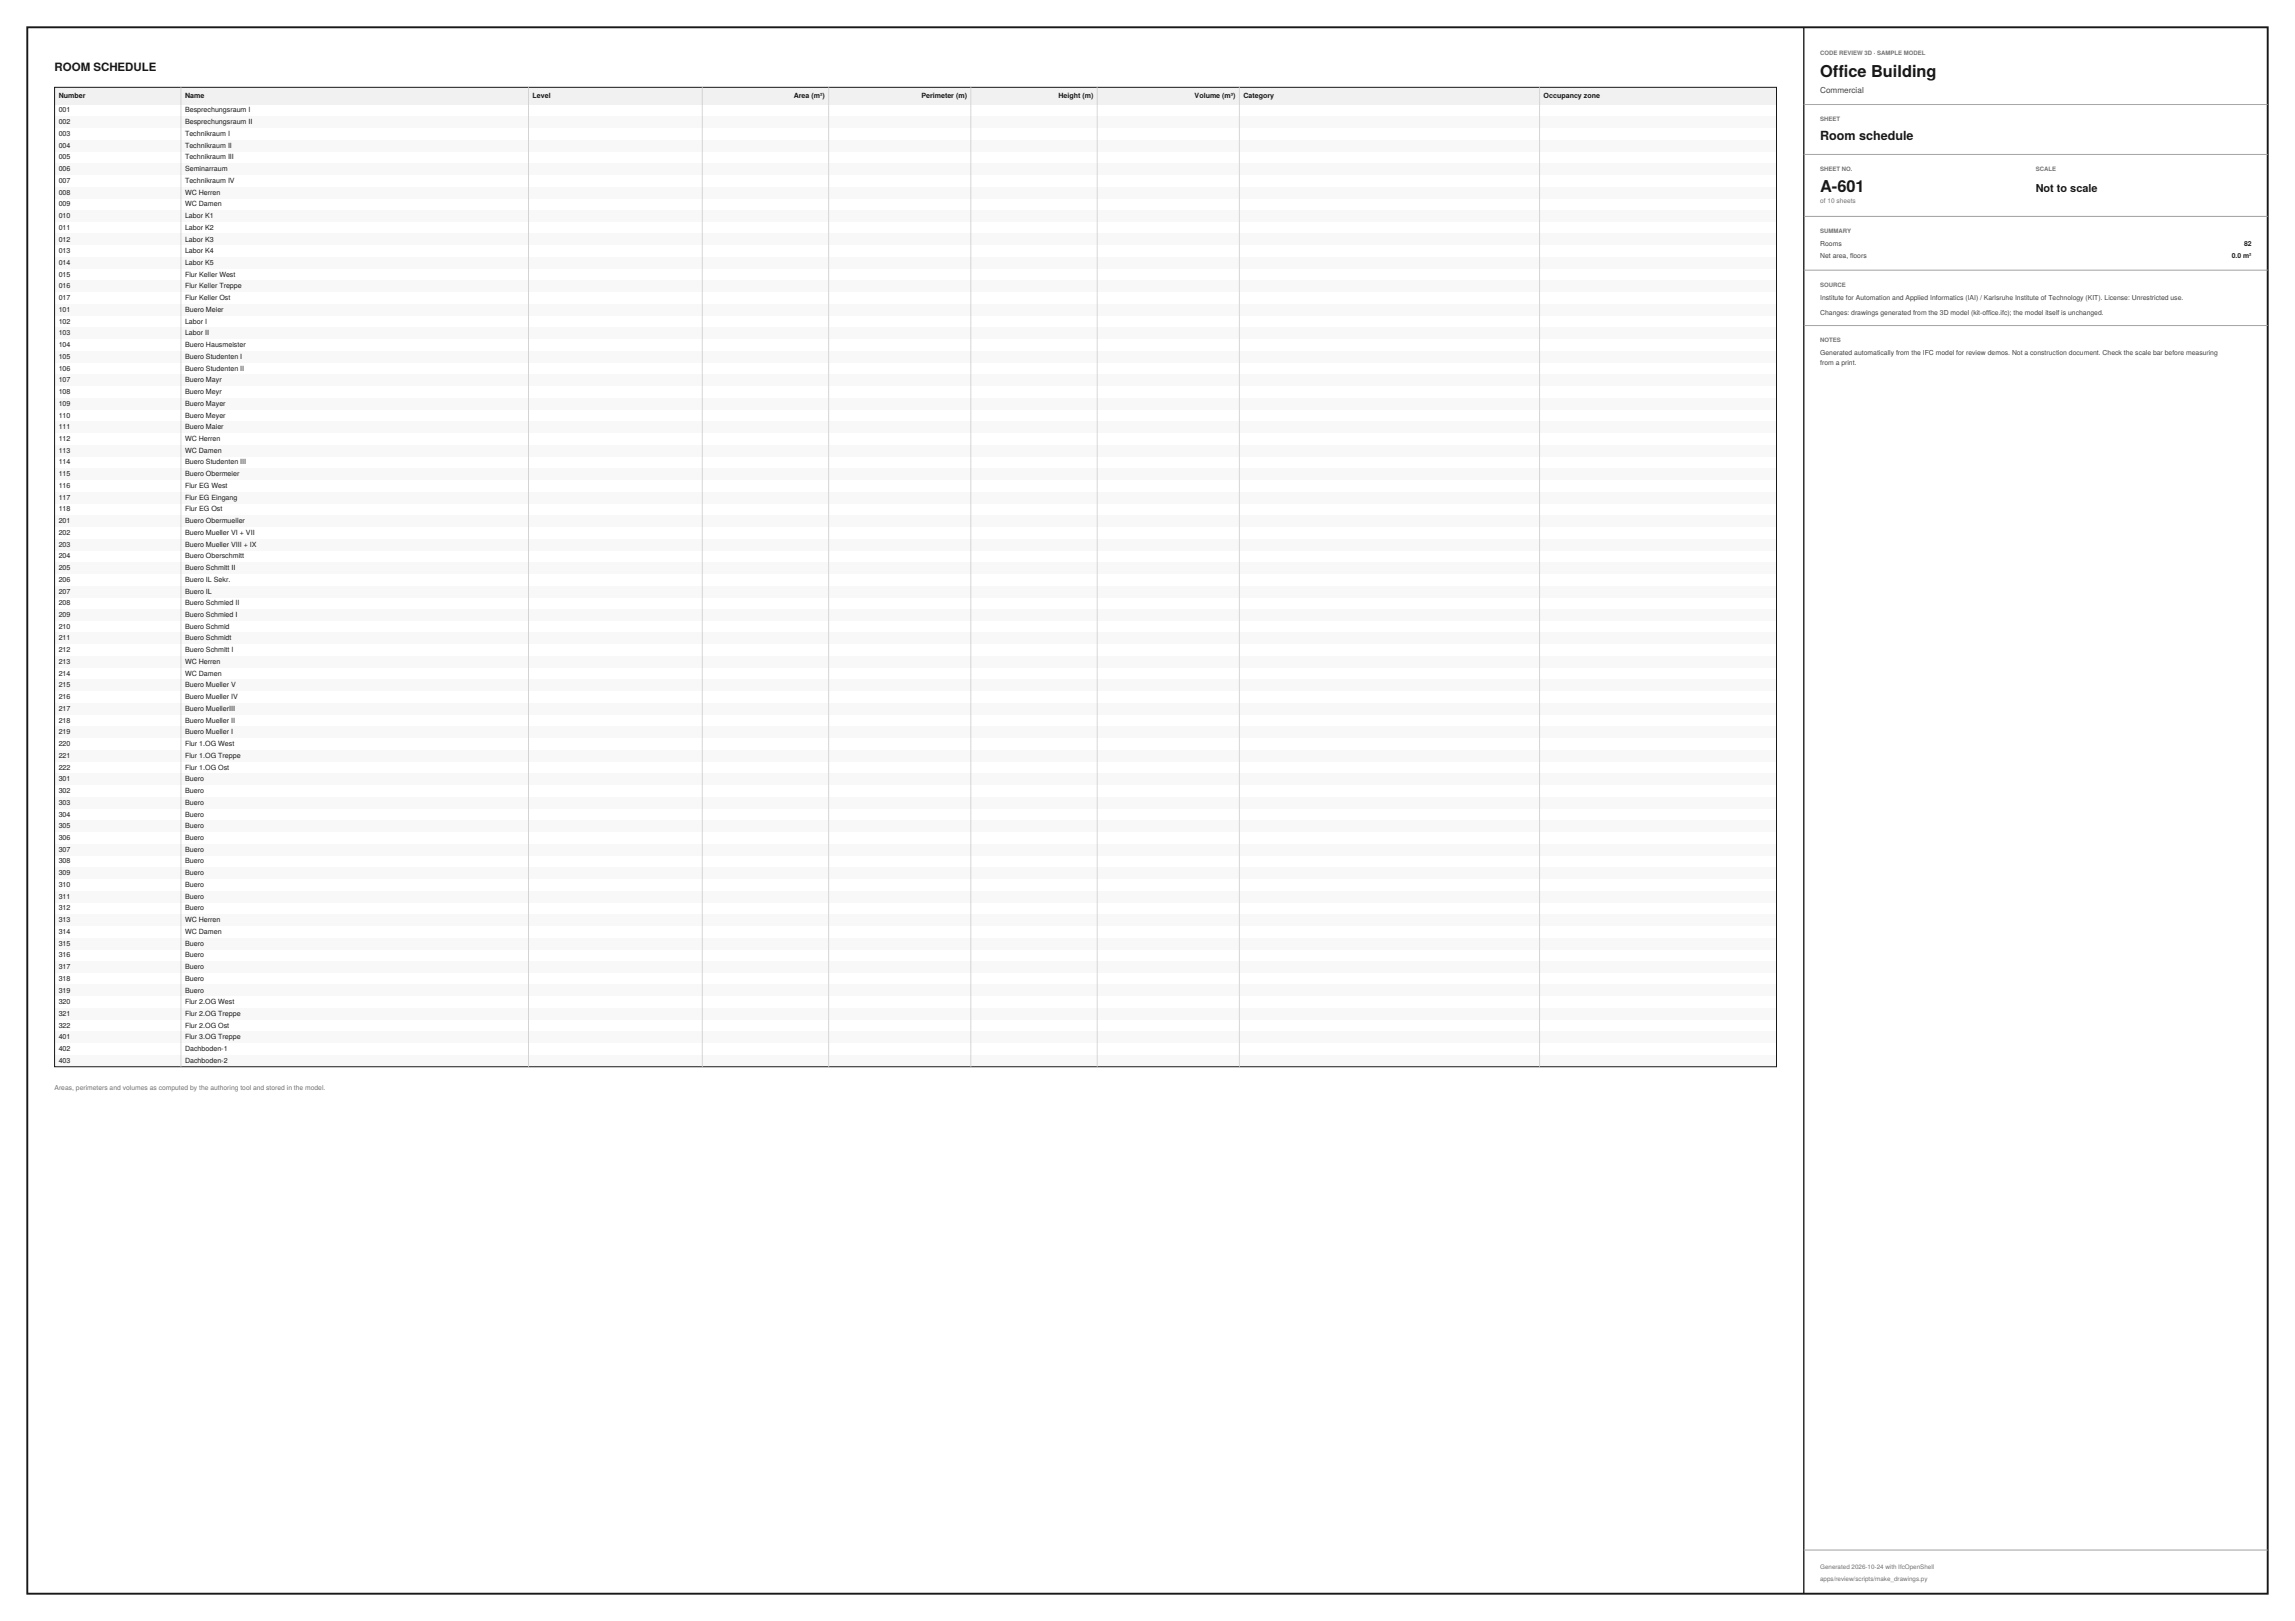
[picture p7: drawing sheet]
<svg xmlns="http://www.w3.org/2000/svg" width="841mm" height="594mm" viewBox="0 0 841 594" stroke-linecap="round" stroke-linejoin="round" font-family="sans-serif">
<defs><g id="words">
<g font-size="6" fill="#111827">
<text x="667" y="28.3">Office Building</text>
<text x="667" y="70.3">A-601</text>
</g>
<text font-size="4.6" fill="#111827" x="667" y="51.2">Room schedule</text>
<text font-size="4.2" fill="#111827" x="20" y="26">ROOM SCHEDULE</text>
<text font-size="4" fill="#111827" x="746" y="70.3">Not to scale</text>
<text font-size="3" fill="#374151" x="667" y="34.1">Commercial</text>
<g font-size="2.6" fill="#111827">
<text x="21.5" y="36">Number</text>
<text x="67.8" y="36">Name</text>
<text x="195.2" y="36">Level</text>
<text x="290.9" y="36">Area (m²)</text>
<text x="337.6" y="36">Perimeter (m)</text>
<text x="387.8" y="36">Height (m)</text>
<text x="437.8" y="36">Volume (m³)</text>
<text x="455.7" y="36">Category</text>
<text x="565.7" y="36">Occupancy zone</text>
<text x="21.5" y="41.2">001</text>
<text x="67.8" y="41.2">Besprechungsraum I</text>
<text x="21.5" y="45.5">002</text>
<text x="67.8" y="45.5">Besprechungsraum II</text>
<text x="21.5" y="49.8">003</text>
<text x="67.8" y="49.8">Technikraum I</text>
<text x="21.5" y="54.1">004</text>
<text x="21.5" y="58.4">005</text>
<text x="67.8" y="54.1">Technikraum II</text>
<text x="67.8" y="58.4">Technikraum III</text>
<text x="21.5" y="62.7">006</text>
<text x="67.8" y="62.7">Seminarraum</text>
<text x="21.5" y="67">007</text>
<text x="21.5" y="71.3">008</text>
<text x="67.8" y="67">Technikraum IV</text>
<text x="67.8" y="71.3">WC Herren</text>
<text x="21.5" y="75.6">009</text>
<text x="67.8" y="75.6">WC Damen</text>
<text x="21.5" y="79.9">010</text>
<text x="67.8" y="79.9">Labor K1</text>
<text x="21.5" y="84.2">011</text>
<text x="21.5" y="88.5">012</text>
<text x="67.8" y="84.2">Labor K2</text>
<text x="67.8" y="88.5">Labor K3</text>
<text x="21.5" y="92.8">013</text>
<text x="67.8" y="92.8">Labor K4</text>
<text x="21.5" y="97.1">014</text>
<text x="21.5" y="101.4">015</text>
<text x="67.8" y="97.1">Labor K5</text>
<text x="67.8" y="101.4">Flur Keller West</text>
<text x="21.5" y="105.7">016</text>
<text x="67.8" y="105.7">Flur Keller Treppe</text>
<text x="21.5" y="110">017</text>
<text x="67.8" y="110">Flur Keller Ost</text>
<text x="21.5" y="114.3">101</text>
<text x="21.5" y="118.6">102</text>
<text x="67.8" y="114.3">Buero Meier</text>
<text x="67.8" y="118.6">Labor I</text>
<text x="21.5" y="122.9">103</text>
<text x="67.8" y="122.9">Labor II</text>
<text x="21.5" y="127.2">104</text>
<text x="21.5" y="131.5">105</text>
<text x="67.8" y="127.2">Buero Hausmeister</text>
<text x="67.8" y="131.5">Buero Studenten I</text>
<text x="21.5" y="135.8">106</text>
<text x="67.8" y="135.8">Buero Studenten II</text>
<text x="21.5" y="140.1">107</text>
<text x="67.8" y="140.1">Buero Mayr</text>
<text x="21.5" y="144.4">108</text>
<text x="21.5" y="148.7">109</text>
<text x="67.8" y="144.4">Buero Meyr</text>
<text x="67.8" y="148.7">Buero Mayer</text>
<text x="21.5" y="153">110</text>
<text x="67.8" y="153">Buero Meyer</text>
<text x="21.5" y="157.3">111</text>
<text x="21.5" y="161.6">112</text>
<text x="67.8" y="157.3">Buero Maier</text>
<text x="67.8" y="161.6">WC Herren</text>
<text x="21.5" y="165.9">113</text>
<text x="67.8" y="165.9">WC Damen</text>
<text x="21.5" y="170.2">114</text>
<text x="67.8" y="170.2">Buero Studenten III</text>
<text x="21.5" y="174.5">115</text>
<text x="21.5" y="178.8">116</text>
<text x="67.8" y="174.5">Buero Obermeier</text>
<text x="67.8" y="178.8">Flur EG West</text>
<text x="21.5" y="183.1">117</text>
<text x="67.8" y="183.1">Flur EG Eingang</text>
<text x="21.5" y="187.4">118</text>
<text x="21.5" y="191.7">201</text>
<text x="67.8" y="187.4">Flur EG Ost</text>
<text x="67.8" y="191.7">Buero Obermueller</text>
<text x="21.5" y="196">202</text>
<text x="67.8" y="196">Buero Mueller VI + VII</text>
<text x="21.5" y="200.3">203</text>
<text x="67.8" y="200.3">Buero Mueller VIII + IX</text>
<text x="21.5" y="204.6">204</text>
<text x="21.5" y="208.9">205</text>
<text x="67.8" y="204.6">Buero Oberschmitt</text>
<text x="67.8" y="208.9">Buero Schmitt II</text>
<text x="21.5" y="213.2">206</text>
<text x="67.8" y="213.2">Buero IL Sekr.</text>
<text x="21.5" y="217.5">207</text>
<text x="21.5" y="221.8">208</text>
<text x="67.8" y="217.5">Buero IL</text>
<text x="67.8" y="221.8">Buero Schmied II</text>
<text x="21.5" y="226.1">209</text>
<text x="67.8" y="226.1">Buero Schmied I</text>
<text x="21.5" y="230.4">210</text>
<text x="67.8" y="230.4">Buero Schmid</text>
<text x="21.5" y="234.7">211</text>
<text x="21.5" y="239">212</text>
<text x="67.8" y="234.7">Buero Schmidt</text>
<text x="67.8" y="239">Buero Schmitt I</text>
<text x="21.5" y="243.3">213</text>
<text x="67.8" y="243.3">WC Herren</text>
<text x="21.5" y="247.6">214</text>
<text x="21.5" y="251.9">215</text>
<text x="67.8" y="247.6">WC Damen</text>
<text x="67.8" y="251.9">Buero Mueller V</text>
<text x="21.5" y="256.2">216</text>
<text x="67.8" y="256.2">Buero Mueller IV</text>
<text x="21.5" y="260.5">217</text>
<text x="67.8" y="260.5">Buero MuellerIII</text>
<text x="21.5" y="264.8">218</text>
<text x="21.5" y="269.1">219</text>
<text x="67.8" y="264.8">Buero Mueller II</text>
<text x="67.8" y="269.1">Buero Mueller I</text>
<text x="21.5" y="273.4">220</text>
<text x="67.8" y="273.4">Flur 1.OG West</text>
<text x="21.5" y="277.7">221</text>
<text x="67.8" y="277.7">Flur 1.OG Treppe</text>
<text x="21.5" y="282">222</text>
<text x="21.5" y="286.3">301</text>
<text x="67.8" y="282">Flur 1.OG Ost</text>
<text x="67.8" y="286.3">Buero</text>
<text x="21.5" y="290.6">302</text>
<text x="67.8" y="290.6">Buero</text>
<text x="21.5" y="294.9">303</text>
<text x="21.5" y="299.2">304</text>
<text x="67.8" y="294.9">Buero</text>
<text x="67.8" y="299.2">Buero</text>
<text x="21.5" y="303.5">305</text>
<text x="67.8" y="303.5">Buero</text>
<text x="21.5" y="307.8">306</text>
<text x="67.8" y="307.8">Buero</text>
<text x="21.5" y="312.1">307</text>
<text x="21.5" y="316.4">308</text>
<text x="67.8" y="312.1">Buero</text>
<text x="67.8" y="316.4">Buero</text>
<text x="21.5" y="320.7">309</text>
<text x="67.8" y="320.7">Buero</text>
<text x="21.5" y="325">310</text>
<text x="21.5" y="329.3">311</text>
<text x="67.8" y="325">Buero</text>
<text x="67.8" y="329.3">Buero</text>
<text x="21.5" y="333.6">312</text>
<text x="67.8" y="333.6">Buero</text>
<text x="21.5" y="337.9">313</text>
<text x="67.8" y="337.9">WC Herren</text>
<text x="21.5" y="342.2">314</text>
<text x="21.5" y="346.5">315</text>
<text x="67.8" y="342.2">WC Damen</text>
<text x="67.8" y="346.5">Buero</text>
<text x="21.5" y="350.8">316</text>
<text x="67.8" y="350.8">Buero</text>
<text x="21.5" y="355.1">317</text>
<text x="21.5" y="359.4">318</text>
<text x="67.8" y="355.1">Buero</text>
<text x="67.8" y="359.4">Buero</text>
<text x="21.5" y="363.7">319</text>
<text x="67.8" y="363.7">Buero</text>
<text x="21.5" y="368">320</text>
<text x="67.8" y="368">Flur 2.OG West</text>
<text x="21.5" y="372.3">321</text>
<text x="21.5" y="376.6">322</text>
<text x="67.8" y="372.3">Flur 2.OG Treppe</text>
<text x="67.8" y="376.6">Flur 2.OG Ost</text>
<text x="21.5" y="380.9">401</text>
<text x="67.8" y="380.9">Flur 3.OG Treppe</text>
<text x="21.5" y="385.2">402</text>
<text x="21.5" y="389.5">403</text>
<text x="67.8" y="385.2">Dachboden-1</text>
<text x="67.8" y="389.5">Dachboden-2</text>
</g>
<g font-size="2.5" fill="#374151">
<text x="667" y="90.2">Rooms</text>
<text x="667" y="94.4">Net area, floors</text>
<text x="667" y="109.8">Institute for Automation and Applied Informatics (IAI) / Karlsruhe Institute of Technology (KIT). License: Unrestricted use.</text>
<text x="667" y="115.3">Changes: drawings generated from the 3D model (kit-office.ifc); the model itself is unchanged.</text>
<text x="667" y="130">Generated automatically from the IFC model for review demos. Not a construction document. Check the scale bar before measuring</text>
<text x="667" y="133.7">from a print.</text>
</g>
<g font-size="2.5" fill="#111827">
<text x="817.8" y="94.4">0.0 m²</text>
<text x="822.3" y="90.2">82</text>
</g>
<text font-size="2.5" fill="#6b7280" x="20" y="399.5">Areas, perimeters and volumes as computed by the authoring tool and stored in the model.</text>
<text font-size="2.4" fill="#6b7280" x="667" y="74.3">of 10 sheets</text>
<g font-size="2.3" fill="#6b7280">
<text x="667" y="575">Generated 2026-10-24 with IfcOpenShell</text>
<text x="667" y="579.5">apps/review/scripts/make_drawings.py</text>
</g>
<g font-size="2.2" fill="#6b7280">
<text x="667" y="20.2">CODE REVIEW 3D · SAMPLE MODEL</text>
<text x="667" y="44.5">SHEET</text>
<text x="667" y="62.8">SHEET NO.</text>
<text x="746" y="62.8">SCALE</text>
<text x="667" y="85.5">SUMMARY</text>
<text x="667" y="105.2">SOURCE</text>
<text x="667" y="125.5">NOTES</text>
</g>
</g></defs>
<path d="M20 32h631v6.3h-631z" fill="#eef1f5"/>
<g fill="#f7f8fa">
<path d="M20 42.6h631v4.3h-631z"/>
<path d="M20 51.2h631v4.3h-631z"/>
<path d="M20 59.8h631v4.3h-631z"/>
<path d="M20 68.4h631v4.3h-631z"/>
<path d="M20 77h631v4.3h-631z"/>
<path d="M20 85.6h631v4.3h-631z"/>
<path d="M20 94.2h631v4.3h-631z"/>
<path d="M20 102.8h631v4.3h-631z"/>
<path d="M20 111.4h631v4.3h-631z"/>
<path d="M20 120h631v4.3h-631z"/>
<path d="M20 128.6h631v4.3h-631z"/>
<path d="M20 137.2h631v4.3h-631z"/>
<path d="M20 145.8h631v4.3h-631z"/>
<path d="M20 154.4h631v4.3h-631z"/>
<path d="M20 163h631v4.3h-631z"/>
<path d="M20 171.6h631v4.3h-631z"/>
<path d="M20 180.2h631v4.3h-631z"/>
<path d="M20 188.8h631v4.3h-631z"/>
<path d="M20 197.4h631v4.3h-631z"/>
<path d="M20 206h631v4.3h-631z"/>
<path d="M20 214.6h631v4.3h-631z"/>
<path d="M20 223.2h631v4.3h-631z"/>
<path d="M20 231.8h631v4.3h-631z"/>
<path d="M20 240.4h631v4.3h-631z"/>
<path d="M20 249h631v4.3h-631z"/>
<path d="M20 257.6h631v4.3h-631z"/>
<path d="M20 266.2h631v4.3h-631z"/>
<path d="M20 274.8h631v4.3h-631z"/>
<path d="M20 283.4h631v4.3h-631z"/>
<path d="M20 292h631v4.3h-631z"/>
<path d="M20 300.6h631v4.3h-631z"/>
<path d="M20 309.2h631v4.3h-631z"/>
<path d="M20 317.8h631v4.3h-631z"/>
<path d="M20 326.4h631v4.3h-631z"/>
<path d="M20 335h631v4.3h-631z"/>
<path d="M20 343.6h631v4.3h-631z"/>
<path d="M20 352.2h631v4.3h-631z"/>
<path d="M20 360.8h631v4.3h-631z"/>
<path d="M20 369.4h631v4.3h-631z"/>
<path d="M20 378h631v4.3h-631z"/>
<path d="M20 386.6h631v4.3h-631z"/>
</g>
<path d="M20 32h631v358.9h-631z" fill="none" stroke="#111827" stroke-width=".37"/>
<path d="M66.3 32v358.9M193.7 32v358.9M257.3 32v358.9M303.7 32v358.9M355.8 32v358.9M402.1 32v358.9M454.2 32v358.9M564.2 32v358.9" fill="none" stroke="#d1d5db" stroke-width=".37"/>
<path d="M10 10h821v574h-821z" fill="none" stroke="#111827" stroke-width=".7" stroke-linecap="butt"/>
<path d="M661 10v574" fill="none" stroke="#111827" stroke-width=".5"/>
<path d="M661 38.3h170M661 56.6h170M661 79.3h170M661 99h170M661 119.3h170M661 568h170" fill="none" stroke="#9ca3af" stroke-width=".37"/>
<use href="#words"/>
</svg>
